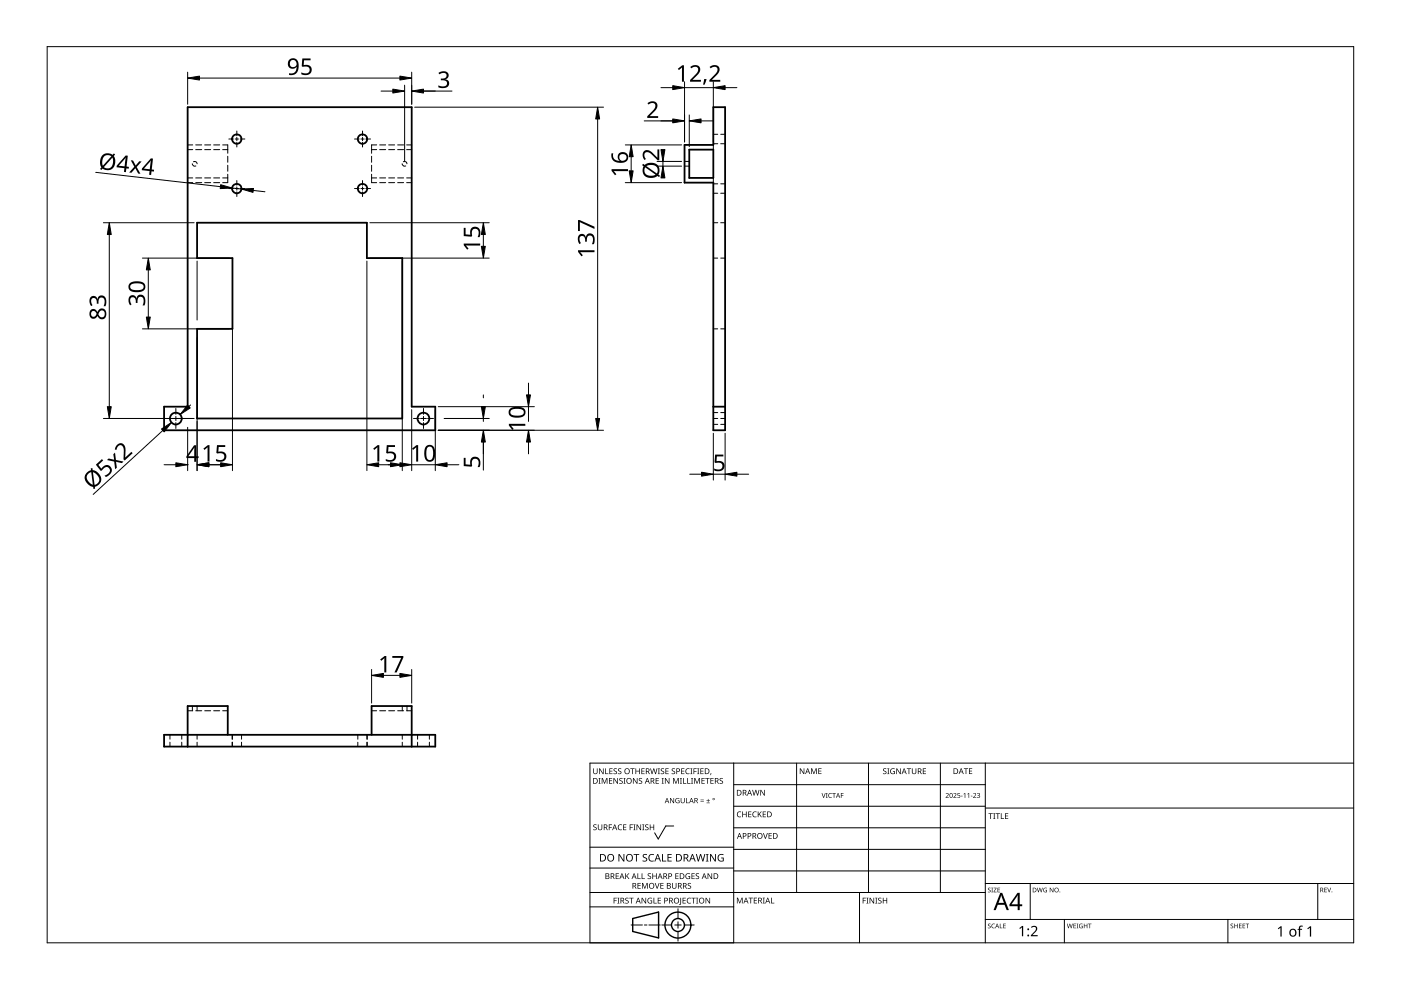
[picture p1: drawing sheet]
<svg xmlns="http://www.w3.org/2000/svg" width="297mm" height="210mm" viewBox="0 0 297 210" stroke-linecap="round" stroke-linejoin="round" font-family="sans-serif">
<g fill="none" stroke="#000" stroke-width=".21">
<path d="M39.8 37.7h1.1M39.8 31.7h1.1M39.8 30.7h1.1M40.8 34.7a.55 .55 0 0 0 .7 .5M40.9 38.7h-1.1M41 34.3l.2-.1a.51 .51 0 0 1 .6 .5M41.5 37.7h1.3M41.5 31.7h1.3M41.5 30.7h1.3M42.8 38.7h-1.3M43.4 37.7h1.3M43.4 31.7h1.3"/>
<path d="M43.4 30.7h1.3M44.7 38.7h-1.3M45.3 37.7h1.3M45.3 31.7h1.3M45.3 30.7h1.3M46.6 38.7h-1.3M47.2 37.7h1.1M47.2 30.7h1.1v1.8M47.2 31.7h1.1M48.3 36.9v1.8h-1.1M48.3 33.1v1.3M48.3 35v1.3"/>
<path d="M78.8 36.9v1.8h1.1M78.8 33.1v1.3M78.8 35v1.3M78.8 31.7h1.1M79.9 37.7h-1.1M79.9 30.7h-1.1v1.8M80.5 38.7h1.3M80.5 31.7h1.3M81.8 37.7h-1.3M81.8 30.7h-1.3M82.4 38.7h1.3M82.4 31.7h1.3"/>
<path d="M83.7 37.7h-1.3M83.7 30.7h-1.3M84.3 38.7h1.3M84.3 31.7h1.3M85.3 34.7a.55 .55 0 0 0 .7 .5M85.5 34.3l.2-.1a.5 .5 0 0 1 .6 .5M85.6 37.7h-1.3M85.6 30.7h-1.3M86.2 38.7h1.1M86.2 31.7h1.1M87.3 37.7h-1.1M87.3 30.7h-1.1"/>
<path d="M145.1 35.2h1M146.1 34.2h-1M151.2 30.7v1M151.2 37.7v1M152.2 39h-1M152.2 28.5h-1M152.2 30.5h-1M153.7 30.5h-.9M153.7 39h-.9M153.7 28.5h-.9M151.2 54.7h1M152.2 47.2h-1"/>
<path d="M152.2 41h-1M152.8 54.7h.9M153.7 47.2h-.9M153.7 41h-.9M151.2 69.7h1M152.8 69.7h.9M152.2 87.5h-1M152.2 88.7h-1M152.2 90h-1M153.7 88.7h-.9M153.7 90h-.9M153.7 87.5h-.9"/>
<path d="M36 155.8v.9M36 157.4v.9M38.5 155.8v.9M38.5 157.4v.9M39.8 150.7h1.1M40.8 149.7v1M41.5 150.7h1.3M41.8 155.8v.9M41.8 157.4v.9M41.8 149.7v1M43.4 150.7h1.3M45.3 150.7h1.3"/>
<path d="M47.2 150.7h1.1M49.2 155.8v.9M49.2 157.4v.9M49.3 155.8v.9M49.3 157.4v.9M51.2 155.8v.9M51.2 157.4v.9M75.9 155.8v.9M75.9 157.4v.9M77.8 155.8v.9M77.8 157.4v.9M77.9 155.8v.9"/>
<path d="M77.9 157.4v.9M78.8 150.7h1.1M80.5 150.7h1.3M82.4 150.7h1.3M84.3 150.7h1.3M85.3 149.7v1M85.3 155.8v.9M85.3 157.4v.9M86.2 150.7h1.1M86.3 149.7v1M88.5 155.8v.9M88.5 157.4v.9"/>
<path d="M91 155.8v.9M91 157.4v.9"/>
</g>
<g fill="none" stroke="#000" stroke-width=".38">
<path d="M39.8 22.7h47.5v63.5h5v5h-57.5v-5h5zM146.1 31.7h5.1v6h-5.1zM151.2 22.7h2.5v68.5h-2.5v-52.5h-6.1v-8h6.1zM41.8 47.2h36v7.5h7.5v34h-43.5v-19h7.5v-15h-7.5zM151.2 86.2h2.5M34.8 155.8h57.5v2.5h-57.5zM48.3 155.8v-6.1h-8.5v8.6M78.8 155.8v-6.1h8.5v8.6"/>
<circle cx="50.2" cy="40" r=".99"/>
<circle cx="50.2" cy="29.5" r="1.01"/>
<circle cx="76.9" cy="29.5" r="1"/>
<circle cx="76.9" cy="40" r="1"/>
<circle cx="37.3" cy="88.7" r="1.25"/>
<circle cx="89.8" cy="88.7" r="1.25"/>
</g>
<path d="M10 9.9h277v190h-277z" fill="none" stroke="#000" stroke-width=".21"/>
<g fill="none" stroke="#000" stroke-width=".21">
<path d="M125.1 179.6h30.5M142.8 175.1h-1.6l-1.6 2.8-.8-1.3M155.6 166.4h53.3M155.6 161.8v38.1h-30.5v-38.1h161.9M168.9 161.8v27.4M184.1 161.8v27.4M199.4 161.8v27.4M208.9 170.9h-53.3M208.9 175.5h-53.3M208.9 161.8v38.1M287 171.3h-78.1M125.1 192.3h30.5"/>
<path d="M125.1 189.2h83.8M133.8 196.1h2.4M136.6 196.1h.6M140 196.1h-2.4M140.3 196.1h2.1M143.1 196.1h1.3M143.7 195.4v1.4M143.7 197.5v2M143.7 192.7v2M147.2 196.1h-2.1M155.6 180.1h53.3M155.6 184h-30.5"/>
<path d="M182.2 189.2v10.7M208.9 184.7h-53.3M218.4 187.3v7.6M225.7 194.9v5M260.3 194.9v5M279.4 187.3v7.6M287 194.9h-78.1M287 187.3h-78.1"/>
</g>
<g fill="#000">
<path d="M125.8 174.9l.5-.1h.2l-.1 .2a.25 .25 0 0 0-.3-.1 .25 .25 0 0 0 0 .4 .42 .42 0 0 1 .4 .5 .42 .42 0 0 1-.7 .2v-.1a.27 .27 0 0 0 .5 0 .27 .27 0 0 0-.1-.4l-.4-.2zM125.8 162.9h.1v.8a.32 .32 0 0 0 .3 .3 .32 .32 0 0 0 .3-.3v-.8h.2v.8a.47 .47 0 0 1-.5 .4 .47 .47 0 0 1-.4-.4zM126.9 165h.4l-.1 .1v1l.1 .1h-.4l.1-.1v-1zM126.8 174.8h.1v.8a.32 .32 0 0 0 .3 .3 .32 .32 0 0 0 .3-.3v-.8h.2v.8a.47 .47 0 0 1-.5 .4 .47 .47 0 0 1-.4-.4zM127 162.9h.2l.6 1v-1h.2v1.2h-.2l-.7-1 .1 1h-.2zM127.6 165h.2l.4 1 .4-1h.2v1.2h-.2v-1.1l-.4 1.1h-.1l-.4-1.1v1.1h-.1zM128.3 162.9h.2v1.1h.5v.1h-.7zM129.1 174.8h.7v.1h-.6v.5h.5v.1h-.5v.5h-.1zM129.1 165h.7v.1h-.5v.4h.5v.1h-.5v.4h.5v.2h-.7zM129.2 162.9h.7v.1h-.5v.4h.4v.2h-.4v.4h.5v.1h-.7zM130.1 163l.5-.1 .2 .1v.1a.25 .25 0 0 0-.4-.1 .25 .25 0 0 0 0 .4 .42 .42 0 0 1 .4 .5 .42 .42 0 0 1-.7 .2v-.1a.27 .27 0 0 0 .5 0 .27 .27 0 0 0-.1-.4l-.4-.2zM130.1 165h.1l.7 1v-1h.1v1.2h-.2l-.6-1v1h-.1z"/>
<path d="M131.1 175l.5-.2 .3 .1-.1 .1a.49 .49 0 0 0-.7 .4 .49 .49 0 0 0 .8 .4 .57 .57 0 0 1-.8 0 .57 .57 0 0 1 0-.8zM131.1 163l.4-.1 .2 .1v.1a.25 .25 0 0 0-.4-.1 .25 .25 0 0 0 0 .4 .42 .42 0 0 1 .4 .5 .42 .42 0 0 1-.6 .2v-.1a.27 .27 0 0 0 .4 0 .27 .27 0 0 0-.1-.4l-.3-.2zM131.4 165.1l.4-.2 .2 .1v.1a.25 .25 0 0 0-.4-.1 .25 .25 0 0 0 0 .4l.4 .2v.4l-.4 .2-.3-.1 .1-.1a.27 .27 0 0 0 .4 .1 .27 .27 0 0 0-.1-.4l-.4-.3zM132.2 165h.4l-.1 .1v1l.1 .1h-.4l.1-.1v-1zM132.1 174.8h.7v.1h-.5v.4h.5v.1h-.5v.5h.5v.1h-.7zM133.5 174.8h.7v.1h-.5v.5h.5v.1h-.5v.5h-.2zM133.6 162.9h.9v.1h-.3v1.1h-.2v-1.1h-.4zM134.3 174.8h.4l-.1 .1v1l.1 .1h-.4l.1-.1v-1zM134.2 165h.2l.6 1v-1h.2v1.2h-.2l-.7-1v1h-.1zM134.7 162.9h.2v.5h.6v-.5h.2v1.2h-.2v-.5h-.6v.5h-.2zM135 174.8h.1l.7 1v-1h.1v1.2h-.2l-.6-1v1h-.1zM135.5 165.1l.4-.2 .2 .1v.1a.25 .25 0 0 0-.4-.1 .25 .25 0 0 0 0 .4l.4 .2v.4l-.4 .2-.3-.1 .1-.1a.27 .27 0 0 0 .4 .1 .27 .27 0 0 0-.1-.4l-.3-.3z"/>
<path d="M136.2 174.8h.4l-.1 .1v1l.1 .1h-.4l.1-.1v-1zM136 162.9h.7v.1h-.6v.4h.5v.2h-.5v.4h.6v.1h-.7zM136.8 174.9l.4-.1h.3l-.1 .2a.25 .25 0 0 0-.3-.1 .25 .25 0 0 0 0 .4 .42 .42 0 0 1 .4 .5 .42 .42 0 0 1-.7 .2v-.1a.27 .27 0 0 0 .5 0 .27 .27 0 0 0-.1-.4l-.4-.2zM137.8 174.8h.1v.5h.6v-.5h.2v1.2h-.2v-.6h-.6v.6h-.1zM137.8 162.9h.2l.3 1 .2-1h.2l.3 1 .2-1h.2l-.3 1.2h-.2l-.3-1-.3 1h-.1zM139 165h.7v.1h-.5v.4h.5v.1h-.5v.4h.5v.2h-.7zM139.5 162.9h.4l-.1 .1v1l.1 .1h-.4l.1-.1v-1zM140.3 165h.4l-.1 .1v1l.1 .1h-.4l.1-.1v-1zM140.1 163l.5-.1 .2 .1v.1a.25 .25 0 0 0-.4-.1 .25 .25 0 0 0 0 .4 .42 .42 0 0 1 .4 .5 .42 .42 0 0 1-.7 .2l.1-.1a.27 .27 0 0 0 .4 0 .27 .27 0 0 0-.1-.4l-.4-.2zM141.1 162.9h.7v.1h-.6v.4h.5v.2h-.5v.4h.6v.1h-.7zM141 165h.1l.7 1v-1h.1v1.2h-.1l-.7-1v1h-.1zM142.1 169.2h.1l.6 .9v-.9h.1v1.1h-.1l-.6-.9v.9h-.1z"/>
<path d="M142.5 163l.4-.1 .2 .1v.1a.25 .25 0 0 0-.4-.1 .25 .25 0 0 0 0 .4 .42 .42 0 0 1 .4 .5 .42 .42 0 0 1-.6 .2v-.1a.27 .27 0 0 0 .4 0 .27 .27 0 0 0-.1-.4l-.4-.2zM142.7 165h.2l.4 1 .4-1h.2v1.2h-.1v-1.1l-.4 1.1h-.2l-.4-1.1v1.1h-.1zM143.3 169.3l.5-.1 .3 .1-.1 .1a.45 .45 0 0 0-.7 .3 .45 .45 0 0 0 .6 .5v-.4h-.2v-.1h.4v.6a.6 .6 0 0 1-.8-.2 .6 .6 0 0 1 0-.8zM144.2 165h.4l-.2 .1v1l.2 .1h-.4l.1-.1v-1zM144.8 165h.2v1h.5v.2h-.7zM144.4 162.9h.7v.1h-.5v.4h.5v.2h-.5v.4h.5v.1h-.7zM144.3 169.2h.2v.7a.28 .28 0 0 0 .2 .3 .28 .28 0 0 0 .3-.3v-.7h.2v.7a.42 .42 0 0 1-.5 .4 .42 .42 0 0 1-.4-.4zM145.5 169.2h.1v1h.5v.1h-.6zM145.7 165h.2v1h.5v.2h-.7zM145.5 163.1l.3-.2 .4 .1v.1l-.3-.1a.49 .49 0 0 0-.4 .7 .49 .49 0 0 0 .7 .3 .57 .57 0 0 1-.8-.1 .57 .57 0 0 1 0-.8zM146.4 162.9h.4l-.1 .1v1l.1 .1h-.4l.1-.1v-1zM146.5 165h.5l-.2 .1v1l.2 .1h-.5l.2-.1v-1z"/>
<path d="M147 162.9h.7v.1h-.5v.5h.5v.1h-.5v.5h-.2zM147.2 165h.2l.4 1 .4-1h.2v1.2h-.2l.1-1.1-.5 1.1h-.1l-.4-1.1v1.1h-.1zM147.8 162.9h.5l-.2 .1v1l.2 .1h-.5l.2-.1v-1zM148.5 169.9h.7v.1h-.7zM148.5 169.5h.7v.2h-.7zM148.5 162.9h.7v.1h-.6v.4h.5v.2h-.5v.4h.6v.1h-.7zM148.7 165h.7v.1h-.5v.4h.5v.1h-.5v.4h.5v.2h-.7zM149.8 170.2h.7v.1h-.7zM149.5 165h.9v.1h-.3v1.1h-.2v-1.1h-.4zM150.1 169.4l.1 .3h.3l-.3 .1v.3l-.1-.3h-.3l.3-.1zM150.7 163.9h.1l-.2 .4zM150.6 165h.7v.1h-.5v.4h.5v.1h-.5v.4h.5v.2h-.7z"/>
<path d="M152.6 165.1l.4-.2 .3 .1-.1 .1a.25 .25 0 0 0-.4-.1 .25 .25 0 0 0 0 .4l.4 .2 .1 .4-.4 .2-.4-.1 .1-.1a.27 .27 0 0 0 .5 .1 .27 .27 0 0 0-.1-.4l-.4-.3zM156.4 172.2l.4-.2 .4 .1-.1 .1a.49 .49 0 0 0-.7 .5 .49 .49 0 0 0 .7 .4 .57 .57 0 0 1-.8 0 .57 .57 0 0 1 0-.8zM157.4 172.1h.1v.5h.7v-.5h.1v1.2h-.1v-.6h-.7v.6h-.1zM158.6 172.1h.7v.1h-.5v.4h.5v.1h-.5v.4h.5v.2h-.7zM159.7 172.2l.3-.2 .4 .1v.1h-.3a.49 .49 0 0 0-.4 .6 .49 .49 0 0 0 .7 .3 .57 .57 0 0 1-.8 0 .57 .57 0 0 1 0-.8zM159.5 167.5h.1l.3 1 .3-1h.1l.3 1 .3-1h.1l-.3 1.2h-.2l-.3-1.1-.2 1.1h-.2zM160.7 172.1h.1v.6l.5-.6h.2l-.5 .5 .5 .7h-.1l-.5-.6-.1 .6h-.1zM161.8 176.6h.1l.4 1.1 .3-1.1h.2l-.4 1.2h-.2zM161.2 167.5h.2l.6 1v-1h.2v1.2h-.2l-.7-1v1h-.1zM161.7 172.1h.7v.1h-.5v.4h.5v.1h-.5v.4h.5v.2h-.7zM163 176.6h.6v.2h-.5v.3h.5v.2h-.5v.4h.5v.1h-.6zM169.6 162.9h.2l.6 1v-1h.1v1.2h-.1l-.7-1v1h-.1z"/>
<path d="M172 162.9h.2l.4 1 .3-1h.3v1.2h-.2v-1l-.4 1h-.1l-.4-1.1v1.1h-.1zM173.5 162.9h.7v.1h-.5v.4h.4v.1h-.4v.5h.5v.1h-.7zM174.2 168.1h.1l.3 .9 .3-.9h.2l-.4 1.1h-.1zM175.1 168.1h.4l-.1 .1 .1 1h-.4l.1-.1zM175.8 168.3l.6-.1h-.3a.42 .42 0 0 0-.3 .6 .42 .42 0 0 0 .6 .2 .48 .48 0 0 1-.7 0 .48 .48 0 0 1 .1-.7zM176.5 168.1h.7v.2h-.3v.9h-.1v-.9h-.3zM178.3 168.1h.6v.2h-.5v.3h.4v.1h-.4v.5h-.1zM187.3 163l.4-.1 .2 .1v.1a.25 .25 0 0 0-.4-.1 .25 .25 0 0 0 0 .4 .42 .42 0 0 1 .4 .5 .42 .42 0 0 1-.6 .2v-.1a.27 .27 0 0 0 .4 0 .27 .27 0 0 0-.1-.4l-.3-.2zM188.1 162.9h.5l-.2 .1v1l.2 .1h-.5l.2-.1v-1zM188.9 163.1l.5-.2 .3 .1v.1a.5 .5 0 0 0-.8 .4 .5 .5 0 0 0 .7 .5v-.4h-.3v-.1h.4v.6a.66 .66 0 0 1-.8-.1 .66 .66 0 0 1 0-.9zM190 162.9h.2l.7 1-.1-1h.2v1.2h-.2l-.6-1v1h-.2zM192.3 162.9h.9v.1h-.4v1.1h-.2v-1.1h-.3z"/>
<path d="M193.3 162.9h.2v.8a.32 .32 0 0 0 .3 .3 .32 .32 0 0 0 .3-.3v-.8h.2v.8a.47 .47 0 0 1-.5 .4 .47 .47 0 0 1-.5-.4zM195.7 162.9h.6v.1h-.5v.4h.5v.2h-.5v.4h.5v.1h-.6zM200.5 168.3a.37 .37 0 0 1 .6 0 .37 .37 0 0 1-.2 .5l-.2 .3h.5v.1h-.7l.3-.4a.27 .27 0 0 0 .2-.4 .27 .27 0 0 0-.4-.1zM202.1 168.3a.37 .37 0 0 1 .6 0 .37 .37 0 0 1-.2 .5l-.2 .3h.5v.1h-.7l.3-.4a.27 .27 0 0 0 .3-.4 .27 .27 0 0 0-.5-.1zM203 168.1h.5v.2h-.4v.3l.2-.1a.34 .34 0 0 1 .3 .6 .33 .33 0 0 1-.6-.1 .29 .29 0 0 0 .4 .1 .29 .29 0 0 0 0-.5 .29 .29 0 0 0-.4 0zM203.8 168.7h.3v.1h-.3zM204.3 168.4l.4-.3v1.1h-.2v-.9zM204.4 162.9h.9v.1h-.4v1.1h-.2v-1.1h-.3zM205.1 168.4l.4-.3v1.1h-.1v-.9zM205.8 168.7h.4v.1h-.4zM205.4 162.9h.7v.1h-.5v.4h.5v.1h-.5v.5h.5v.1h-.7zM206.3 168.3a.37 .37 0 0 1 .6 0 .37 .37 0 0 1-.2 .5l-.2 .3h.5v.1h-.7l.3-.4a.27 .27 0 0 0 .3-.4 .27 .27 0 0 0-.5-.1z"/>
<path d="M207.1 168.2l.5-.1 .2 .3a.23 .23 0 0 0-.2 .2 .23 .23 0 0 0 .2 .2l-.2 .4h-.4l-.1-.2a.26 .26 0 0 0 .4 .1 .26 .26 0 0 0 .1-.4l-.3-.1a.23 .23 0 0 0 .3-.1 .23 .23 0 0 0-.1-.3 .23 .23 0 0 0-.3 .1zM209.6 172.4h.9v.2h-.4v1h-.1v-1h-.4zM210.6 172.4h.4l-.1 .1v1l.1 .1h-.4l.1-.1v-1zM211.1 172.4h.9v.2h-.4v1h-.1v-1h-.4zM212.2 172.4h.2v1.1h.5v.1h-.7zM213.1 172.4h.7v.2h-.6v.3h.5v.2h-.5v.4h.6v.1h-.7zM130.1 190.3h.7v.2h-.5v.4h.4v.1h-.4v.6h-.2zM130.5 185.2h.7v.1h-.5v.4h.5v.1h-.5v.4h.5v.2h-.7zM130.9 190.3h.4l-.1 .2v.9l.1 .2h-.4l.1-.2v-.9zM131.1 181.1h.3l.8 1.3v-1.3h.2v1.6h-.3l-.8-1.4v1.4h-.2zM132.6 190.5l.4-.2 .3 .1-.1 .1a.25 .25 0 0 0-.4-.1 .25 .25 0 0 0 0 .4 .4 .4 0 0 1 .5 .3 .4 .4 0 0 1-.3 .5 .4 .4 0 0 1-.5-.2h.1a.27 .27 0 0 0 .5 .1 .27 .27 0 0 0-.1-.5l-.4-.2zM132.6 185.2h.1v.6l.6-.6h.1l-.4 .5 .5 .7h-.2l-.5-.6-.1 .6h-.1z"/>
<path d="M133.4 190.3h.9v.2h-.4v1.1h-.1v-1.1h-.4zM134.3 181.1h1.2v.2h-.5v1.4h-.2v-1.4h-.5zM135.2 185.2h.1v1h.5v.2h-.6zM135.2 187.2h.6v.1h-.5v.4h.5v.2h-.5v.4h.5v.1h-.6zM136 185.2h.2v1h.5v.2h-.7zM136.1 187.2h.2l.4 1 .4-1h.2v1.2h-.1v-1l-.4 1h-.2l-.4-1 .1 1h-.2zM136 190.3h.2l.7 1.1-.1-1.1h.2v1.3h-.2l-.6-1v1h-.2zM136.3 181.2l.4-.1h.5l-.2 .2a.33 .33 0 0 0-.5 .1 .33 .33 0 0 0 .4 .4 .49 .49 0 0 1 .3 .7 .49 .49 0 0 1-.8 .2l-.2-.1v-.2l.3 .1a.35 .35 0 0 0 .5-.2 .35 .35 0 0 0-.4-.4l-.3-.3zM137.4 190.5l.6-.2 .3 .1-.1 .1a.5 .5 0 0 0-.8 .4 .5 .5 0 0 0 .7 .5v-.3h-.3v-.2h.5v.6a.66 .66 0 0 1-.9-.1 .66 .66 0 0 1 0-.9zM137.4 185.3l.4-.2 .2 .1v.1a.25 .25 0 0 0-.4-.1 .25 .25 0 0 0 0 .4 .42 .42 0 0 1 .4 .6 .42 .42 0 0 1-.6 .2v-.2a.27 .27 0 0 0 .4 .1 .27 .27 0 0 0-.1-.4l-.3-.3zM137.7 181.3l.4-.2h.6l-.1 .2-.4-.1a.64 .64 0 0 0-.5 .9 .64 .64 0 0 0 .9 .3v.2a.83 .83 0 0 1-1-.3 .83 .83 0 0 1 .1-1zM138.6 190.3h.1v1.1h.5v.2h-.6z"/>
<path d="M138.8 187.2h.2l.3 1.1 .4-1.1h.1l-.4 1.2h-.1zM138.3 185.2h.2v.5h.6v-.5h.1v1.2h-.1v-.6h-.6v.6h-.2zM139.5 190.3h.6v.2h-.5v.4h.5v.1h-.5v.4h.5v.2h-.6zM140.4 181.1h.2v1.4h.7v.2h-.9zM140 187.2h.7v.1h-.5v.4h.5v.2h-.5v.4h.5v.1h-.7zM141.5 181.1h.9v.2h-.7v.4h.7v.2h-.7v.6h.7v.2h-.9zM142.5 187.2h.1v.8a.32 .32 0 0 0 .4 .3 .32 .32 0 0 0 .3-.3v-.8h.1v.8a.47 .47 0 0 1-.4 .4 .47 .47 0 0 1-.5-.4zM143.2 185.2h.7v.1h-.6v.4h.5v.1h-.5v.4h.6v.2h-.7zM144.2 190.3h.2v1.3l-.1 .2-.3 .1v-.2l.2-.1zM144.7 190.3h.7v.2h-.5v.4h.5v.1h-.5v.4h.5v.2h-.7zM145.5 185.3l.4-.2 .4 .1-.1 .1a.5 .5 0 0 0-.7 .4 .5 .5 0 0 0 .7 .5v-.3h-.3v-.2h.4v.6a.66 .66 0 0 1-.9-.1 .66 .66 0 0 1 .1-.9zM145.8 190.5l.3-.2 .4 .1v.1h-.3a.49 .49 0 0 0-.4 .6 .49 .49 0 0 0 .7 .3 .57 .57 0 0 1-.8 0 .57 .57 0 0 1 0-.8z"/>
<path d="M145.9 187.3l.4-.1 .2 .1v.1a.25 .25 0 0 0-.4-.1 .25 .25 0 0 0 0 .4l.4 .2v.3l-.4 .2h-.3l.1-.1a.27 .27 0 0 0 .4 0 .27 .27 0 0 0-.1-.4l-.4-.2zM146.6 190.3h.9v.2h-.4v1.1h-.1v-1.1h-.4zM146.6 185.2h.7v.1h-.5v.4h.5v.1h-.5v.4h.5v.2h-.7zM147.6 190.3h.4l-.1 .2v.9l.1 .2h-.4l.1-.2v-.9zM147.6 185.3l.4-.2 .2 .1v.1a.25 .25 0 0 0-.4-.1 .25 .25 0 0 0 0 .4 .42 .42 0 0 1 .4 .6 .42 .42 0 0 1-.7 .2l.1-.2a.27 .27 0 0 0 .4 .1 .27 .27 0 0 0-.1-.4l-.4-.3zM147.5 181.1h.2l.4 1.3 .3-1.3h.2l.4 1.3 .3-1.3h.2l-.4 1.6h-.2l-.4-1.4-.3 1.4h-.2zM149.7 181.1h.5l-.2 .1v1.3l.2 .2h-.5l.1-.2v-1.3zM149.6 190.3h.2l.6 1.1v-1.1h.2v1.3h-.2l-.7-1v1h-.1zM150 185.2h.2l.6 1v-1h.2v1.2h-.2l-.6-1v1h-.2zM150.5 181.1h.3l.8 1.3v-1.3h.2v1.6h-.2l-.9-1.4v1.4h-.2zM152.4 181.3l.7-.2h.3l-.1 .2a.65 .65 0 0 0-1 .5 .65 .65 0 0 0 .9 .7v-.5h-.3v-.2h.5v.8a.86 .86 0 0 1-1.1-.2 .86 .86 0 0 1 .1-1.1zM156.2 190.3h.3l.3 1 .4-1h.3v1.2h-.2v-1l-.4 1h-.1l-.4-1v1h-.2z"/>
<path d="M158.7 190.3h.9v.2h-.3v1h-.2v-1h-.4zM159.8 190.3h.7v.2h-.5v.3h.5v.2h-.5v.4h.5v.1h-.7zM161.7 190.3h.5l-.2 .2v.9l.2 .1h-.5l.2-.1v-.9zM163.5 190.3h.1v1.1h.6v.1h-.7zM182.9 190.3h.7v.2h-.5v.4h.5v.1h-.5v.6h-.2zM183.7 190.3h.4l-.1 .2v.9l.1 .2h-.4l.1-.2v-.9zM184.4 190.3h.1l.7 1v-1h.1v1.3h-.1l-.7-1v1h-.1zM185.6 190.3h.4l-.1 .2v.9l.1 .2h-.4l.1-.2v-.9zM186.2 190.5l.5-.2 .2 .1v.1a.25 .25 0 0 0-.4-.1 .25 .25 0 0 0 0 .4l.4 .2v.4l-.4 .2-.3-.1v-.1a.27 .27 0 0 0 .5 .1 .27 .27 0 0 0-.1-.5l-.4-.2zM187.2 190.3h.1v.6h.6v-.6h.2v1.3h-.2v-.6h-.6v.6h-.1zM209.5 188.3l.3-.1 .2 .2a.24 .24 0 0 0-.3-.1 .24 .24 0 0 0-.1 .3 .24 .24 0 0 0 .3 .1l.2 .2-.1 .2-.4 .1-.2-.2a.23 .23 0 0 0 .4 .2 .23 .23 0 0 0 0-.4l-.3-.2zM209.5 195.9l.3-.1 .2 .2a.24 .24 0 0 0-.3-.1 .24 .24 0 0 0-.1 .3 .24 .24 0 0 0 .3 .1 .31 .31 0 0 1 0 .5 .31 .31 0 0 1-.5-.1 .23 .23 0 0 0 .4 .1 .23 .23 0 0 0 0-.4l-.3-.2z"/>
<path d="M210.2 188.2h.3l-.1 .1 .1 .9h-.3l.1-.1zM210.3 196l.4-.2 .2 .1v.1a.39 .39 0 0 0-.6 .3 .39 .39 0 0 0 .6 .4 .46 .46 0 0 1-.7-.1 .46 .46 0 0 1 .1-.6zM210.7 188.2h.6l-.5 .9h.5v.1h-.7l.5-.9h-.4zM212 195.8h.1v.9l.4 .1h-.5zM211.5 188.2h.5l-.4 .1v.3h.4l-.4 .1v.4l.4 .1h-.5zM212.7 195.8h.5l-.4 .1v.3h.4l-.4 .2v.3l.4 .1h-.5zM216.1 196.8l.6-.5h.2v2.2h-.2v-1.9l-.4 .4zM218.6 196.5a.76 .76 0 0 1 1.2 0 .76 .76 0 0 1-.3 1.2l-.6 .6h1.1v.2h-1.4v-.2l.7-.8a.52 .52 0 0 0 .3-.8 .52 .52 0 0 0-.9 0zM219.8 188.2h.2l.2 .8 .2-.8h.1l.3 .8 .2-.8h.1l-.3 1h-.1l-.2-.8-.3 .8h-.1zM221.3 188.3h.7h-.1a.4 .4 0 0 0-.6 .4 .4 .4 0 0 0 .6 .4v-.3l-.2-.1h.3v.5a.53 .53 0 0 1-.7-.2 .53 .53 0 0 1 0-.7zM222.6 188.2h.1l.5 .8v-.8h.1v1h-.1l-.5-.8v.8h-.1zM226.2 195.8h.1l.2 .9 .3-.9h.1l.2 .9 .2-.9h.1l-.2 1h-.1l-.3-.8-.2 .8h-.1z"/>
<path d="M227.6 195.8h.5l-.4 .1v.3h.4l-.4 .2v.3l.4 .1h-.5zM228.3 195.8h.3l-.1 .1 .1 .9h-.3l.1-.1zM228.9 196l.7-.1-.2 .1a.4 .4 0 0 0-.5 .3 .4 .4 0 0 0 .5 .4v-.3l-.2-.1h.4v.5a.53 .53 0 0 1-.7-.1 .53 .53 0 0 1 0-.7zM229.8 195.8h.1v.4h.5v-.4h.1v1h-.1v-.4h-.5v.4h-.1zM230.7 195.8h.7l-.3 .1v.9h-.1v-.9zM260.9 195.9l.4-.1 .1 .2a.24 .24 0 0 0-.3-.1 .24 .24 0 0 0-.1 .3 .24 .24 0 0 0 .4 .1 .31 .31 0 0 1 0 .5 .31 .31 0 0 1-.5-.1 .23 .23 0 0 0 .3 .1 .23 .23 0 0 0 .1-.4l-.4-.2zM261.7 195.8h.1v.4h.5v-.4h.1v1h-.1v-.4h-.5v.4h-.1zM262.7 195.8h.5l-.4 .1v.3h.4l-.4 .2v.3l.4 .1h-.5zM263.5 195.8h.5l-.4 .1v.3h.4l-.4 .2v.3l.4 .1h-.5zM264.1 195.8h.7l-.3 .1v.9h-.1v-.9zM270.9 196.9l.6-.5h.2v2.2h-.2v-1.9l-.4 .3zM275.5 196.4l.7-.1v.2h-.4l-.1 .2-.1 .2h.5v.2h-.5v1.5h-.2v-1.5h-.3l.3-.2z"/>
<path d="M277.2 196.9l.6-.5h.2v2.2h-.3v-1.9l-.4 .3zM280.8 188.2h.5l-.4 .1v.3h.4l-.4 .1v.4l.4 .1h-.5zM281.4 188.2h.1l.3 .8 .3-.8h.1l-.3 1h-.1z"/>
<path d="M125.8 165h.3a.54 .54 0 0 1 .6 .6 .56 .56 0 0 1-.6 .6h-.3zM125.9 165.1v.9h.2a.43 .43 0 0 0 .5-.4 .41 .41 0 0 0-.5-.5z"/>
<path d="M128 174.8h.3a.35 .35 0 0 1 .5 .2 .35 .35 0 0 1-.3 .5l.4 .5h-.2l-.3-.5h-.2v.5h-.2zM128.2 174.9v.5h.1a.23 .23 0 0 0 .3-.2 .23 .23 0 0 0-.3-.3z"/>
<path d="M130.3 174.8h.1l.5 1.2h-.2l-.1-.4h-.5l-.2 .4h-.1zM130.3 175l-.2 .5h.4z"/>
<path d="M132.3 163.5a.61 .61 0 0 1 1.2 0 .61 .61 0 0 1-1.2 0zM132.7 163.1l-.1 .4a.45 .45 0 0 0 .5 .4 .45 .45 0 0 0 .3-.5 .45 .45 0 0 0-.5-.4z"/>
<path d="M132.7 165.6a.61 .61 0 0 1 1.2 0 .61 .61 0 0 1-1.2 0zM133.1 165.2a.47 .47 0 0 0-.1 .7 .47 .47 0 0 0 .7-.1 .45 .45 0 0 0 0-.6 .45 .45 0 0 0-.6 0z"/>
<path d="M136.9 162.9h.4a.35 .35 0 0 1 .4 .3 .35 .35 0 0 1-.2 .4l.3 .5h-.2l-.3-.5h-.2v.5h-.2zM137.1 163v.5h.2a.23 .23 0 0 0 .3-.2 .23 .23 0 0 0-.3-.3z"/>
<path d="M137.2 165h.1l.5 1.2h-.2l-.1-.4h-.5l-.1 .4h-.2zM137.2 165.1l-.2 .6h.4z"/>
<path d="M138 165h.3a.35 .35 0 0 1 .4 .2 .35 .35 0 0 1-.2 .4l.3 .6h-.2l-.3-.5h-.2v.5h-.1zM138.1 165.1v.4h.2a.23 .23 0 0 0 .3-.2 .23 .23 0 0 0-.3-.2z"/>
<path d="M141.4 169.2h.1l.4 1.1h-.1l-.2-.3h-.4l-.1 .3h-.2zM141.4 169.3l-.2 .5h.4z"/>
<path d="M143.4 162.9h.3a.41 .41 0 0 1 .5 .5 .41 .41 0 0 1-.6 .3v.4h-.2zM143.6 163v.5a.29 .29 0 0 0 .4-.2 .29 .29 0 0 0-.4-.3z"/>
<path d="M146.5 169.2h.2l.4 1.1h-.2l-.1-.3h-.4l-.2 .3h-.1zM146.6 169.3l-.2 .5h.4z"/>
<path d="M147.2 169.2h.3a.31 .31 0 0 1 .4 .2 .31 .31 0 0 1-.2 .4l.3 .5h-.1l-.3-.5h-.2v.5h-.2zM147.4 169.3v.4h.1a.21 .21 0 0 0 .3-.2 .21 .21 0 0 0-.3-.2z"/>
<path d="M149.4 162.9h.4a.61 .61 0 0 1 .6 .6 .61 .61 0 0 1-.6 .6h-.4zM149.6 163v1h.2a.48 .48 0 0 0 .4-.5 .48 .48 0 0 0-.4-.5z"/>
<path d="M151.1 169.4a.24 .24 0 0 1 .4 0 .24 .24 0 0 1-.4 0zM151.2 169.4a.15 .15 0 0 0 .3 0 .15 .15 0 0 0-.3 0z"/>
<path d="M151.6 165h.3a.35 .35 0 0 1 .4 .2 .35 .35 0 0 1-.2 .4l.3 .6h-.1l-.3-.5h-.3v.5h-.1zM151.7 165.1v.4h.2a.23 .23 0 0 0 .3-.2 .23 .23 0 0 0-.3-.2z"/>
<path d="M156.7 176.6h.2l.4 1.2h-.1l-.2-.3h-.5l-.1 .3h-.2zM156.8 176.8l-.2 .5h.4z"/>
<path d="M156.2 167.5h.4a.61 .61 0 0 1 .6 .6 .61 .61 0 0 1-.6 .6h-.4zM156.4 167.6v1h.2a.49 .49 0 0 0 .4-.4 .49 .49 0 0 0-.3-.6z"/>
<path d="M157.5 167.5h.3a.35 .35 0 0 1 .4 .2 .35 .35 0 0 1-.2 .4l.3 .6h-.1l-.3-.5h-.3v.5h-.1zM157.6 167.6v.5h.2a.23 .23 0 0 0 .3-.3 .23 .23 0 0 0-.3-.2z"/>
<path d="M157.5 176.6h.3a.41 .41 0 0 1 .5 .5 .41 .41 0 0 1-.7 .3v.4h-.1zM157.6 176.8v.4a.29 .29 0 0 0 .5-.2 .29 .29 0 0 0-.5-.2z"/>
<path d="M158.5 176.6h.3a.41 .41 0 0 1 .5 .5 .41 .41 0 0 1-.6 .3v.4h-.2zM158.7 176.8v.4a.29 .29 0 0 0 .4-.2 .29 .29 0 0 0-.4-.2z"/>
<path d="M158.8 167.5h.2l.5 1.2h-.2l-.1-.4h-.5l-.2 .4h-.1zM158.9 167.6l-.2 .6h.4z"/>
<path d="M159.6 176.6h.3a.35 .35 0 0 1 .4 .3 .35 .35 0 0 1-.2 .4l.3 .5h-.2l-.3-.5h-.2v.5h-.1zM159.7 176.8v.4h.2a.23 .23 0 0 0 .3-.2 .23 .23 0 0 0-.3-.2z"/>
<path d="M160.4 177.2a.65 .65 0 0 1 1.3 0 .65 .65 0 0 1-1.3 0zM160.8 176.8l-.1 .4a.45 .45 0 0 0 .5 .4 .45 .45 0 0 0 .4-.5 .45 .45 0 0 0-.5-.4z"/>
<path d="M162.7 172.1h.3a.61 .61 0 0 1 .6 .6 .61 .61 0 0 1-.6 .6h-.3zM162.8 172.2v.9h.2a.48 .48 0 0 0 .5-.4 .48 .48 0 0 0-.5-.5z"/>
<path d="M163.9 176.6h.4a.61 .61 0 0 1 .6 .7 .61 .61 0 0 1-.7 .5h-.3zM164.1 176.8v.9h.1a.48 .48 0 0 0 .5-.4 .48 .48 0 0 0-.4-.5z"/>
<path d="M171.2 162.9h.1l.5 1.2h-.2l-.1-.4h-.5l-.1 .4h-.2zM171.2 163.1l-.1 .5h.3z"/>
<path d="M177.6 168.1l.5 1.1-.2-.4h-.4l-.3 .4zM177.7 168.3l-.2 .4h.3z"/>
<path d="M191.6 162.9h.2l.4 1.2h-.1l-.2-.4h-.4l-.2 .4h-.1zM191.7 163.1l-.2 .5h.4z"/>
<path d="M194.6 162.9h.3a.35 .35 0 0 1 .5 .2 .35 .35 0 0 1-.3 .5l.4 .5h-.2l-.3-.5h-.3v.5h-.1zM194.7 163v.5h.2a.23 .23 0 0 0 .3-.2 .23 .23 0 0 0-.3-.3z"/>
<path d="M201.4 168.2l.4-.1 .2 .3v.5l-.2 .3-.3-.1-.2-.2zM201.5 168.3v.1a.37 .37 0 0 0-.1 .4 .37 .37 0 0 0 .4 .2 .4 .4 0 0 0 .1-.4 .4 .4 0 0 0-.4-.3z"/>
<path d="M202.2 162.9h.3a.55 .55 0 0 1 .6 .6 .56 .56 0 0 1-.6 .6h-.3zM202.3 163v1h.2a.48 .48 0 0 0 .5-.5 .48 .48 0 0 0-.5-.5z"/>
<path d="M203.7 162.9h.2l.4 1.2h-.1l-.2-.4h-.5l-.1 .4h-.2zM203.8 163.1l-.2 .5h.4z"/>
<path d="M128.4 185.2h.3a.31 .31 0 0 1 .5 .1 .31 .31 0 0 1-.3 .4 .33 .33 0 0 1 .3 .4 .33 .33 0 0 1-.4 .3h-.4zM128.5 185.8v.4h.3a.23 .23 0 0 0 .3-.2 .23 .23 0 0 0-.3-.2zM128.5 185.3v.4h.2a.21 .21 0 0 0 .3-.2 .21 .21 0 0 0-.3-.2z"/>
<path d="M127.2 181.1h.5a.71 .71 0 0 1 .8 .8 .73 .73 0 0 1-.8 .8h-.5zM127.4 181.2v1.3h.2a.56 .56 0 0 0 .7-.6 .54 .54 0 0 0-.6-.7z"/>
<path d="M129.5 185.2h.3a.35 .35 0 0 1 .4 .2 .35 .35 0 0 1-.2 .4l.3 .6h-.1l-.3-.5h-.3v.5h-.1zM129.6 185.3v.4h.2a.23 .23 0 0 0 .3-.2 .23 .23 0 0 0-.3-.2z"/>
<path d="M128.9 181.3a.76 .76 0 0 1 1.1 .1 .76 .76 0 0 1-.1 1.1 .76 .76 0 0 1-1.1-.3v-.5zM129.1 181.4a.62 .62 0 0 0-.1 .8 .62 .62 0 0 0 .8 .2l.1-.1a.61 .61 0 0 0 0-.8 .61 .61 0 0 0-.8-.1z"/>
<path d="M131.6 190.3h.3a.35 .35 0 0 1 .4 .3 .35 .35 0 0 1-.2 .4l.3 .6h-.1l-.3-.5h-.3v.5h-.1zM131.7 190.5v.4h.2a.23 .23 0 0 0 .3-.2 .23 .23 0 0 0-.3-.2z"/>
<path d="M131.8 185.2h.1l.5 1.2h-.2l-.1-.4h-.5l-.1 .4h-.2zM131.9 185.3l-.2 .6h.4z"/>
<path d="M132.9 181.3a.76 .76 0 0 1 1.1 .1 .76 .76 0 0 1-.1 1.1 .76 .76 0 0 1-1.1-.3l-.1-.5zM133.1 181.4a.62 .62 0 0 0-.2 .8 .62 .62 0 0 0 .9 .2l.1-.1a.61 .61 0 0 0 0-.8 .61 .61 0 0 0-.8-.1z"/>
<path d="M134.1 187.2h.3a.35 .35 0 0 1 .5 .2 .35 .35 0 0 1-.3 .5l.4 .5h-.2l-.3-.5h-.2v.5h-.2zM134.3 187.3v.5h.1a.23 .23 0 0 0 .3-.2 .23 .23 0 0 0-.3-.3z"/>
<path d="M134.4 185.2h.1l.5 1.2h-.2l-.1-.4h-.5l-.1 .4h-.2zM134.4 185.3l-.2 .6h.4z"/>
<path d="M135.3 190.3h.1l.5 1.3h-.2l-.1-.4h-.5l-.2 .4h-.1zM135.3 190.5l-.2 .5h.4z"/>
<path d="M137.5 187.8a.61 .61 0 0 1 1.2 0 .61 .61 0 0 1-1.2 0zM137.9 187.4a.47 .47 0 0 0-.1 .7 .47 .47 0 0 0 .7 0v-.1a.45 .45 0 0 0 0-.5 .45 .45 0 0 0-.6-.1z"/>
<path d="M139.4 181.1h.1l.6 1.6h-.2l-.1-.5h-.7l-.2 .5h-.2zM139.4 181.3l-.2 .7h.5z"/>
<path d="M139.9 185.2h.1l.5 1.2h-.2l-.1-.4h-.5l-.1 .4h-.2zM139.9 185.3l-.1 .6h.3z"/>
<path d="M140.7 185.2h.3a.35 .35 0 0 1 .4 .2 .35 .35 0 0 1-.2 .4l.3 .6h-.2l-.2-.5h-.3v.5h-.1zM140.8 185.3v.4h.2a.23 .23 0 0 0 .3-.2 .23 .23 0 0 0-.3-.2z"/>
<path d="M141.4 187.2h.3a.31 .31 0 0 1 .5 .2 .31 .31 0 0 1-.2 .4 .33 .33 0 0 1 .2 .4 .33 .33 0 0 1-.4 .2h-.4zM141.5 187.9v.4h.3a.23 .23 0 0 0 .3-.2 .23 .23 0 0 0-.3-.2zM141.5 187.3v.4h.3a.21 .21 0 0 0 .2-.2 .21 .21 0 0 0-.3-.2z"/>
<path d="M140.8 190.3h.4a.41 .41 0 0 1 .4 .5 .41 .41 0 0 1-.6 .3v.5h-.2zM141 190.5v.5a.29 .29 0 0 0 .5-.3 .29 .29 0 0 0-.5-.2z"/>
<path d="M141.9 190.3h.3a.35 .35 0 0 1 .4 .3 .35 .35 0 0 1-.2 .4l.3 .6h-.1l-.3-.5h-.3v.5h-.1zM142 190.5v.4h.2a.23 .23 0 0 0 .3-.2 .23 .23 0 0 0-.3-.2z"/>
<path d="M141.7 185.2h.3a.41 .41 0 0 1 .5 .5 .41 .41 0 0 1-.6 .2v.5h-.2zM141.9 185.3v.5a.29 .29 0 0 0 .4-.3 .29 .29 0 0 0-.4-.2z"/>
<path d="M143.7 187.2h.4a.35 .35 0 0 1 .4 .2 .35 .35 0 0 1-.2 .5l.3 .5h-.2l-.3-.5h-.2v.5h-.2zM143.9 187.3v.5h.2a.23 .23 0 0 0 .3-.2 .23 .23 0 0 0-.3-.3z"/>
<path d="M142.8 191a.61 .61 0 0 1 1.2 0 .61 .61 0 0 1-1.2 0zM143.2 190.6a.47 .47 0 0 0-.1 .7 .47 .47 0 0 0 .7-.1 .45 .45 0 0 0-.1-.6 .45 .45 0 0 0-.5 0z"/>
<path d="M143.3 181.1h.5a.71 .71 0 0 1 .8 .8 .73 .73 0 0 1-.8 .8h-.5zM143.5 181.2v1.3h.2a.56 .56 0 0 0 .7-.6 .54 .54 0 0 0-.6-.7z"/>
<path d="M144.8 187.2h.3a.35 .35 0 0 1 .5 .2 .35 .35 0 0 1-.3 .5l.4 .5h-.2l-.3-.5h-.2v.5h-.2zM145 187.3v.5h.1a.23 .23 0 0 0 .3-.2 .23 .23 0 0 0-.3-.3z"/>
<path d="M144.1 185.2h.4a.61 .61 0 0 1 .6 .6 .61 .61 0 0 1-.6 .6h-.4zM144.3 185.3v.9h.1a.48 .48 0 0 0 .5-.4 .48 .48 0 0 0-.4-.5z"/>
<path d="M144.9 181.1h.5a.45 .45 0 0 1 .5 .3 .45 .45 0 0 1-.3 .6l.5 .7h-.3l-.3-.7h-.4v.7h-.2zM145.1 181.3v.5h.3a.3 .3 0 0 0 .3-.3 .3 .3 0 0 0-.3-.2z"/>
<path d="M146.7 181.1h.2l.6 1.6h-.2l-.2-.5h-.6l-.2 .5h-.2zM146.8 181.3l-.2 .7h.5z"/>
<path d="M148.1 191a.61 .61 0 0 1 1.2 0 .61 .61 0 0 1-1.2 0zM148.4 191a.45 .45 0 0 0 .9 0 .45 .45 0 0 0-.9 0z"/>
<path d="M149.2 185.2h.2l.5 1.2h-.2l-.2-.4h-.4l-.2 .4h-.1zM149.3 185.3l-.2 .6h.4z"/>
<path d="M151.3 185.2h.4a.61 .61 0 0 1 .6 .6 .61 .61 0 0 1-.6 .6h-.4zM151.5 185.3v.9h.1a.48 .48 0 0 0 .5-.4 .48 .48 0 0 0-.4-.5z"/>
<path d="M158.1 190.3h.1l.5 1.2h-.2l-.1-.3h-.5l-.1 .3h-.2zM158.2 190.5l-.2 .5h.4z"/>
<path d="M160.8 190.3h.3a.35 .35 0 0 1 .4 .3 .35 .35 0 0 1-.2 .4l.3 .5h-.1l-.3-.5h-.3v.5h-.1zM160.9 190.5v.4h.2a.23 .23 0 0 0 .3-.2 .23 .23 0 0 0-.3-.2z"/>
<path d="M162.7 190.3h.1l.5 1.2h-.1l-.2-.3h-.5l-.1 .3h-.2zM162.8 190.5l-.2 .5h.4z"/>
<path d="M211.4 195.8l.5 1-.3-.3h-.4l-.2 .3zM211.4 196l-.1 .4h.3z"/>
<path d="M212.1 189.3h.4l1.4 3.7h-.5l-.4-1.2h-1.5l-.4 1.2h-.4zM212.3 189.8l-.6 1.6h1.2z"/>
<path d="M215.7 189.3h.5v2.4h.5v.4h-.5v.9h-.4v-.9h-1.8v-.3zM215.8 189.8l-1.3 1.9h1.3z"/>
<path d="M219 188.2h.3a.44 .44 0 0 1 .4 .5 .45 .45 0 0 1-.5 .5h-.2zM219.1 188.3v.8l.3-.1 .2-.2v-.3z"/>
<path d="M223.5 188.7a.5 .5 0 0 1 1 0 .5 .5 0 0 1-1 0zM223.7 188.7a.36 .36 0 0 0 .7 0 .36 .36 0 0 0-.7 0z"/>
<path d="M273.6 197.1a.82 .82 0 0 1 1.2 .1 .82 .82 0 0 1-.2 1.2 .82 .82 0 0 1-1.2-.4zM273.8 197.2a.58 .58 0 0 0-.1 .9 .58 .58 0 0 0 .8 0l.1-.2a.53 .53 0 0 0-.1-.6 .53 .53 0 0 0-.7-.1z"/>
<path d="M279.9 188.2h.3a.28 .28 0 0 1 .3 .2 .28 .28 0 0 1-.1 .3l.2 .5-.4-.4h-.1v.4h-.2zM280.1 188.3v.4h.1a.19 .19 0 0 0 .2-.2 .19 .19 0 0 0-.2-.2z"/>
<circle cx="218" cy="198.3" r=".2"/>
<circle cx="218" cy="197" r=".2"/>
<circle cx="224.7" cy="189.1" r=".09"/>
<circle cx="282.4" cy="189.1" r=".09"/>
</g>
<g fill="none" stroke="#000" stroke-width=".3">
<path d="M134.1 194.7l5.5-1.3v5.5l-5.5-1.4z"/>
<circle cx="143.7" cy="196.1" r="2.74"/>
<circle cx="143.7" cy="196.1" r="1.37"/>
</g>
<g fill="none" stroke="#000" stroke-width=".21">
<path d="M49.5 29.5h-1M49.5 40h-1M49.9 29.5h.7M49.9 40h.7M50.2 27.8v1M50.2 29.1v.7M50.2 38.3v1M50.2 39.6v.7M50.2 30.2v1M50.9 29.5h1M50.9 40h1M76.2 29.5h-1"/>
<path d="M76.2 40h-1M76.5 29.5h.7M76.5 40h.7M76.9 27.8v1M76.9 29.1v.7M76.9 38.3v1M76.9 39.6v.7M76.9 30.2v1M77.6 29.5h1M77.6 40h1M50.2 40.7v1M76.9 40.7v1"/>
<path d="M35.2 88.7h1.2M37.3 89.6v1.3M37.3 86.6v1.3M37.3 88.3v.9M37.7 88.7h-.9M39.4 88.7h-1.2M87.7 88.7h1.2M89.8 89.6v1.3M89.8 86.6v1.3M89.8 88.3v.9M90.2 88.7h-.8M91.9 88.7h-1.2"/>
</g>
<g fill="none" stroke="#000" stroke-width=".21">
<path d="M39.8 15.3v6.8M80.8 19.3h2.5M84.8 16.6h-42.5M85.8 18.1v16M87.3 15.3v6.8M95.8 19.3h-6.6M140.1 18.6h2.5M145.1 17.3v12.8M151.2 17.3v12.8M151.2 18.6h-6.1M156.2 18.6h-2.5M20.3 36.5l26.4 3.1"/>
<path d="M49.2 39.9l2 .2M126.7 25.2v63.5M128 22.7h-40.1M132.6 38.7h11.9M133.8 33.2v3M136.6 25.6h6.7M139.3 35.2h5.2M140.6 34.2v1M144.5 30.7h-11.9M144.5 34.2h-5.2M146.1 24.4v6.7M151.1 25.6h-2.5"/>
<path d="M21.9 47.2h19.3M23.2 49.7v36.5M31.4 57.2v10M41.8 55.4v12.5M48.7 54.7h-18.5M49.3 55.4v44.4M53.7 40.4l2.5 .3M77.8 55.4v44.4M78.4 54.7h25.3M85.3 55.4v44.4M102.5 49.7v2.5M103.7 47.2h-25.3"/>
<path d="M30.2 69.7h18.5M41.8 71.6v28.2M21.9 88.7h19.3M34.5 91.3l-14.7 13.5M37.3 98.5h-2.5M39.8 90.6v9.2M39.8 98.5h.1M40.4 85.9l-.4 .3M44.3 98.5h2.5M80.3 98.5h4.5M87.3 86.9v12.9M87.3 98.5h5"/>
<path d="M90.4 88.7h-1.2M92.3 86.9v12.9M92.9 86.2h20.4M94.8 98.5h2.5M102.5 83.7v.7M102.5 88.7v.7M102.5 93.1v6.6M103.7 88.7h-9.5M112 86.2v3.2M112 93.7v2.5M112 81.2v2.5M128 91.2h-35.1"/>
<path d="M151.2 91.9v9.9M153.7 91.9v9.9M148.7 100.5h-2.5M151.2 100.5h2.5M156.2 100.5h2.5M78.8 141.9v7.2M81.3 143.2h3.5M87.3 141.9v7.2"/>
</g>
<g fill="#000" stroke="#000" stroke-width=".21">
<path d="M39.8 16.6l2.5-.5v.9zM83.3 18.9l2.5 .4-2.5 .4zM84.8 16.1l2.5 .5-2.5 .4zM87.3 19.3l2.5-.4v.8zM142.6 18.2l2.5 .4-2.5 .4zM151.2 18.6l2.5-.4v.8zM46.8 39.2l2.4 .7-2.5 .1zM126.7 22.7l.4 2.5h-.8zM133.8 30.7l.4 2.5h-.8zM133.4 36.2h.8l-.4 2.5zM140.6 35.2l.4 2.5h-.9zM140.1 31.7h.9l-.4 2.5z"/>
<path d="M142.6 25.2l2.5 .4-2.5 .4zM146.1 25.6l2.5-.4v.8zM23.2 47.2l.4 2.5h-.8zM31.4 54.7l.5 2.5h-.9zM51.2 40.1l2.5-.1-.1 .8zM102.5 47.2l.4 2.5h-.8zM102.1 52.2h.8l-.4 2.5zM31 67.2h.9l-.5 2.5zM22.8 86.2h.8l-.4 2.5zM34.2 91l2.2-1.4-1.6 2zM37.3 98.1l2.5 .4-2.5 .5zM39.8 85.9l.5 .6-2.1 1.4z"/>
<path d="M41.8 98.5l2.5-.4v.9zM46.8 98.1l2.5 .4-2.5 .5zM77.8 98.5l2.5-.4v.9zM82.8 98.1l2.5 .4-2.5 .5zM84.8 98.1l2.5 .4-2.5 .5zM92.3 98.5l2.5-.4v.9zM102.5 91.2l.4 2.5h-.8zM102.1 86.2h.8l-.4 2.5zM112 91.2l.5 2.5h-.9zM111.6 83.7h.9l-.5 2.5zM126.3 88.7h.8l-.4 2.5zM148.7 100.1l2.5 .4-2.5 .5z"/>
<path d="M153.7 100.5l2.5-.4v.9zM78.8 143.2l2.5-.4v.8zM84.8 142.8l2.5 .4-2.5 .4z"/>
</g>
<g fill="#000">
<path d="M64.1 12.4h1.7v.4h-1.3l-.1 1 .5-.1a1.13 1.13 0 0 1 1.2 1.4 1.13 1.13 0 0 1-1.6 .8l-.6-.2v-.4a1.03 1.03 0 0 0 1 .3 1.03 1.03 0 0 0 .8-.8 .93 .93 0 0 0-1.5-.6l-.2-.2zM93 15.5a1.25 1.25 0 0 1 1.2-.5 1.25 1.25 0 0 1 .9 1 .85 .85 0 0 1-.7 .8 .93 .93 0 0 1 .9 1.1 .93 .93 0 0 1-1.1 .8l-1.3-.2v-.4a1.24 1.24 0 0 0 1.9-.3 .71 .71 0 0 0-1-.8h-.3v-.3a.81 .81 0 0 0 .8-.1 .81 .81 0 0 0 .3-.8 1.02 1.02 0 0 0-1.4 0zM143.7 14.6l1-.8h.3v3.5h-.4v-3l-.7 .6zM146.3 14.2a1.16 1.16 0 0 1 1.4-.4 1.16 1.16 0 0 1 .7 1.1l-.3 .7-1.3 1.3h1.8v.4h-2.3v-.3l1.1-1.1a.98 .98 0 0 0 .3-1.7h-.5l-.6 .3zM149.3 16.8h.5l-.4 1.2h-.3zM150.4 14.2a1.16 1.16 0 0 1 1.4-.4 1.16 1.16 0 0 1 .7 1.1l-.3 .7-1.3 1.3h1.8v.4h-2.3v-.3l1.1-1.1a.98 .98 0 0 0 .3-1.7h-.5l-.6 .3zM27.7 34h.5l.6 1.1 .7-.9h.5l-1 1.2 .8 1.4h-.5l-.6-1.1-.8 .9h-.5l1.1-1.2zM129.7 35.9h3.4v.4h-3l.6 .6-.3 .3-.7-1zM137.3 21.9a1.16 1.16 0 0 1 1.3-.4 1.16 1.16 0 0 1 .8 1.1l-.3 .7-1.3 1.3h1.7v.4h-2.3v-.4l1.1-1.1a.98 .98 0 0 0 .3-1.6h-.5l-.6 .3zM136.5 32.1a1.5 1.5 0 0 1 2.2 .6l.7 .7v-1.7h.4v2.3h-.4l-1.1-1.1a.98 .98 0 0 0-1.6-.3l-.1 .5 .3 .6-.2 .2a1.46 1.46 0 0 1-.2-1.8zM98.3 48.3h.4v1.4l1 .1v-.6a1.13 1.13 0 0 1 1.3-1.1 1.13 1.13 0 0 1 .8 1.5l-.1 .7h-.4a1.03 1.03 0 0 0 .2-1.1 1.03 1.03 0 0 0-.8-.7 .93 .93 0 0 0-.6 1.5l-.1 .2-1.7-.1zM98.3 51.6h3.5v.5l-3-.1 .5 .7-.2 .2-.8-.9z"/>
<path d="M122.7 49.9a.85 .85 0 0 1 .9-.3 .85 .85 0 0 1 .6 .7 .93 .93 0 0 1 1.1-.8 .93 .93 0 0 1 .8 1l-.2 1.3h-.4a1.24 1.24 0 0 0-.3-1.9 .71 .71 0 0 0-.8 1v.3h-.3a.81 .81 0 0 0-.1-.8 .81 .81 0 0 0-.8-.3 1.02 1.02 0 0 0 0 1.4l-.3 .3a1.65 1.65 0 0 1-.2-1.9zM122.6 53.1h3.4v.4h-3l.6 .6-.3 .3-.7-1zM122.6 46.6h.3l3.1 1.5v.4l-3.1-1.4v1.9h-.3zM19.2 63a.85 .85 0 0 1 .9-.2 .85 .85 0 0 1 .6 .7 .93 .93 0 0 1 1-.9 .93 .93 0 0 1 .8 1.1l-.1 1.2h-.4a1.24 1.24 0 0 0-.3-1.8 .71 .71 0 0 0-.8 1v.3h-.4a.81 .81 0 0 0-.1-.9 .81 .81 0 0 0-.8-.3 1.02 1.02 0 0 0 0 1.5l-.3 .2a1.65 1.65 0 0 1-.1-1.9zM27.5 62.9l.6-.3a.85 .85 0 0 1 .9 .7 .93 .93 0 0 1 1-.9 .93 .93 0 0 1 .8 1.1l-.2 1.3h-.4a1.24 1.24 0 0 0-.3-1.9 .71 .71 0 0 0-.7 1v.3h-.4a.81 .81 0 0 0-.1-.8 .81 .81 0 0 0-.8-.3 1.02 1.02 0 0 0 0 1.4l-.3 .2a1.65 1.65 0 0 1-.1-1.8zM20.3 98.5l1.3-1.2 .3 .3-1 1 .6 .8a1.17 1.17 0 0 1 1.9-.5 1.17 1.17 0 0 1-.4 1.9l-.6 .3-.2-.3a1.03 1.03 0 0 0 .9-1.5 .93 .93 0 0 0-1.5 .5h-.3zM22.7 97.5l.3-.3 1.2 .3-.2-1.2 .4-.3 .2 1.5 1.6 .4-.4 .3-1.2-.3 .2 1.3-.4 .3-.2-1.6zM24.9 94.3a1.09 1.09 0 0 1 1.3-.1 1.09 1.09 0 0 1 .4 1.3v1.5l1.3-1.2 .2 .3-1.7 1.5-.2-.2v-1.6a.98 .98 0 0 0-.9-1.4l-.3 .3-.3 .7-.4-.1zM43.1 95.1l1-.7h.3v3.5h-.4v-3.1l-.7 .6zM46 94.4h1.8v.4h-1.4l-.1 1a1.17 1.17 0 0 1 1.7 .9 1.17 1.17 0 0 1-1.6 1.2l-.6-.2v-.4a1.03 1.03 0 0 0 1 .3 1.03 1.03 0 0 0 .8-.8 .93 .93 0 0 0-1.5-.6l-.2-.2zM79.1 95.1l1-.7h.3v3.5h-.4v-3.1l-.7 .6zM82 94.4h1.8v.4h-1.4l-.1 1 .5-.1a1.13 1.13 0 0 1 1.2 1.4 1.13 1.13 0 0 1-1.6 .8l-.6-.2v-.4a1.03 1.03 0 0 0 1 .3 1.03 1.03 0 0 0 .8-.8 .93 .93 0 0 0-1.5-.6l-.2-.2z"/>
<path d="M87.4 95.1l.9-.7h.4v3.5h-.5l.1-3.1-.7 .6zM98.3 97.1h.4v1.4h1a1.17 1.17 0 0 1 1-1.7 1.17 1.17 0 0 1 1.1 1.6l-.1 .6h-.4a1.03 1.03 0 0 0 .2-1 1.03 1.03 0 0 0-.8-.7 .93 .93 0 0 0-.6 1.4l-.1 .3-1.7-.2zM107.9 89.9h3.5v.4h-3.1l.6 .6-.3 .3-.7-1zM151.6 96.4h1.8v.4h-1.4l-.1 1a1.17 1.17 0 0 1 1.7 .9 1.17 1.17 0 0 1-1.6 1.2l-.6-.2v-.4a1.03 1.03 0 0 0 1.8-.5 .93 .93 0 0 0-1.5-.6l-.2-.2zM80.6 139.8l1-.7h.3v3.5h-.4v-3.1l-.7 .6zM83.2 139.1h2.3v.3l-1.4 3.2h-.5l1.5-3.1h-1.9z"/>
<path d="M61.3 12.7a1.28 1.28 0 0 1 1.6-.1 1.28 1.28 0 0 1 .4 1.5 1.58 1.58 0 0 1-2 1.8v-.4a1.16 1.16 0 0 0 1.2-.2 1.16 1.16 0 0 0 .4-1.1 1.08 1.08 0 0 1-1.6 .1 1.08 1.08 0 0 1 0-1.6zM61.4 13.5a.76 .76 0 0 0 1.5 0 .76 .76 0 0 0-1.5 0z"/>
<path d="M21.7 33l.6-.4a1.92 1.92 0 0 1 1.6 .2l.2-.3 .3 .3-.3 .3 .3 .6v.8a1.63 1.63 0 0 1-.9 1.5 1.63 1.63 0 0 1-1.7-.3l-.3 .3-.3-.2 .3-.3-.3-.6 .1-1zM23.8 33.4l-1.8 2a1.18 1.18 0 0 0 1.3 .2 1.18 1.18 0 0 0 .7-1.2zM22.1 33.2a2.07 2.07 0 0 0-.3 1.9l1.8-2-.7-.2z"/>
<path d="M26.7 33h.4l-.3 2.3 .5 .1v.4l-.5-.1-.1 .8-.4-.1 .1-.7-1.7-.2 .1-.4zM26.6 33.4l-1.4 1.7 1.2 .2z"/>
<path d="M32 33.6h.4l-.2 2.3 .5 .1-.1 .4-.5-.1-.1 .8h-.4l.1-.8-1.6-.2v-.4zM32 34l-1.5 1.7 1.3 .2z"/>
<path d="M129.7 32.5h.3a1.18 1.18 0 0 0 1.4 1.6 1.08 1.08 0 0 1-.1-1.6 1.08 1.08 0 0 1 1.6 0 1.28 1.28 0 0 1 0 1.6 1.28 1.28 0 0 1-1.5 .4 1.58 1.58 0 0 1-1.7-2zM131.3 33.4a.76 .76 0 0 0 1.5 0 .76 .76 0 0 0-1.5 0z"/>
<path d="M136.3 34.7l.4 .3 .6-.4 .7-.1a1.63 1.63 0 0 1 1.6 .8 1.63 1.63 0 0 1 0 1.7l.3 .3-.2 .3-.3-.3a1.84 1.84 0 0 1-2.1 .4 1.84 1.84 0 0 1-1-1.8l.2-.7-.4-.2zM137 35.2l2.3 1.6a1.24 1.24 0 0 0-.1-1.5 1.24 1.24 0 0 0-1.5-.3zM136.8 35.5a1.17 1.17 0 0 0 0 1.3 1.17 1.17 0 0 0 1.2 .5l1-.3z"/>
<path d="M27.5 60.1a2.6 2.6 0 0 1 3.2 .2 1.22 1.22 0 0 1-.2 1.3 1.22 1.22 0 0 1-1.3 .3 1.53 1.53 0 0 1-2-1zM27.8 60.3a.75 .75 0 0 0 0 1 .75 .75 0 0 0 .9 .2h1a.69 .69 0 0 0 .8-.7 .69 .69 0 0 0-.8-.7h-1.3z"/>
<path d="M19.3 65.7a.88 .88 0 0 1 1.4 .5 1 1 0 0 1 1.2-.8 1 1 0 0 1 .6 1.4 .94 .94 0 0 1-.8 .9 .94 .94 0 0 1-1-.7 .89 .89 0 0 1-1.1 .6 .89 .89 0 0 1-.6-1.1zM20.9 66.6a.7 .7 0 0 0 1.4 0 .7 .7 0 0 0-1.4 0zM19.3 66.5a.6 .6 0 0 0 1.2 0 .6 .6 0 0 0-1.2 0z"/>
<path d="M41.2 94.4h.4v2.3h.5v.4h-.5v.8h-.4v-.8h-1.7v-.3zM41.2 94.9l-1.3 1.8h1.3z"/>
<path d="M90.4 94.6a1.16 1.16 0 0 1 1.3-.1 1.16 1.16 0 0 1 .5 1.2 1.69 1.69 0 0 1-1 2.2 1.27 1.27 0 0 1-1.2-1.6v-1zM90.7 94.9a2.56 2.56 0 0 0 .1 2.6 .78 .78 0 0 0 .8-.2 .78 .78 0 0 0 .2-.8 1.35 1.35 0 0 0-.7-1.8z"/>
<path d="M108.1 86.7a2.63 2.63 0 0 1 3.2 .2 1.22 1.22 0 0 1-.2 1.3 1.22 1.22 0 0 1-1.3 .4 1.53 1.53 0 0 1-2-1zM108.4 87a.75 .75 0 0 0 0 .9 .75 .75 0 0 0 .9 .2h1a.69 .69 0 0 0 .8-.7 .69 .69 0 0 0-.8-.7h-1.3z"/>
<path d="M19.2 99.3h.4v.4l.7 .2 .6 .5a1.63 1.63 0 0 1 .5 1.6 1.63 1.63 0 0 1-1.3 1.2l.1 .4-.4 .1v-.5a1.84 1.84 0 0 1-1.7-1.2 1.84 1.84 0 0 1 .6-2l.6-.3zM19.7 100.1l.4 2.7a1.18 1.18 0 0 0 .9-.9 1.18 1.18 0 0 0-.4-1.2zM18.7 100.5l-.1 .1a1.45 1.45 0 0 0 .9 2.1l.2 .1-.4-2.7z"/>
</g>
</svg>
